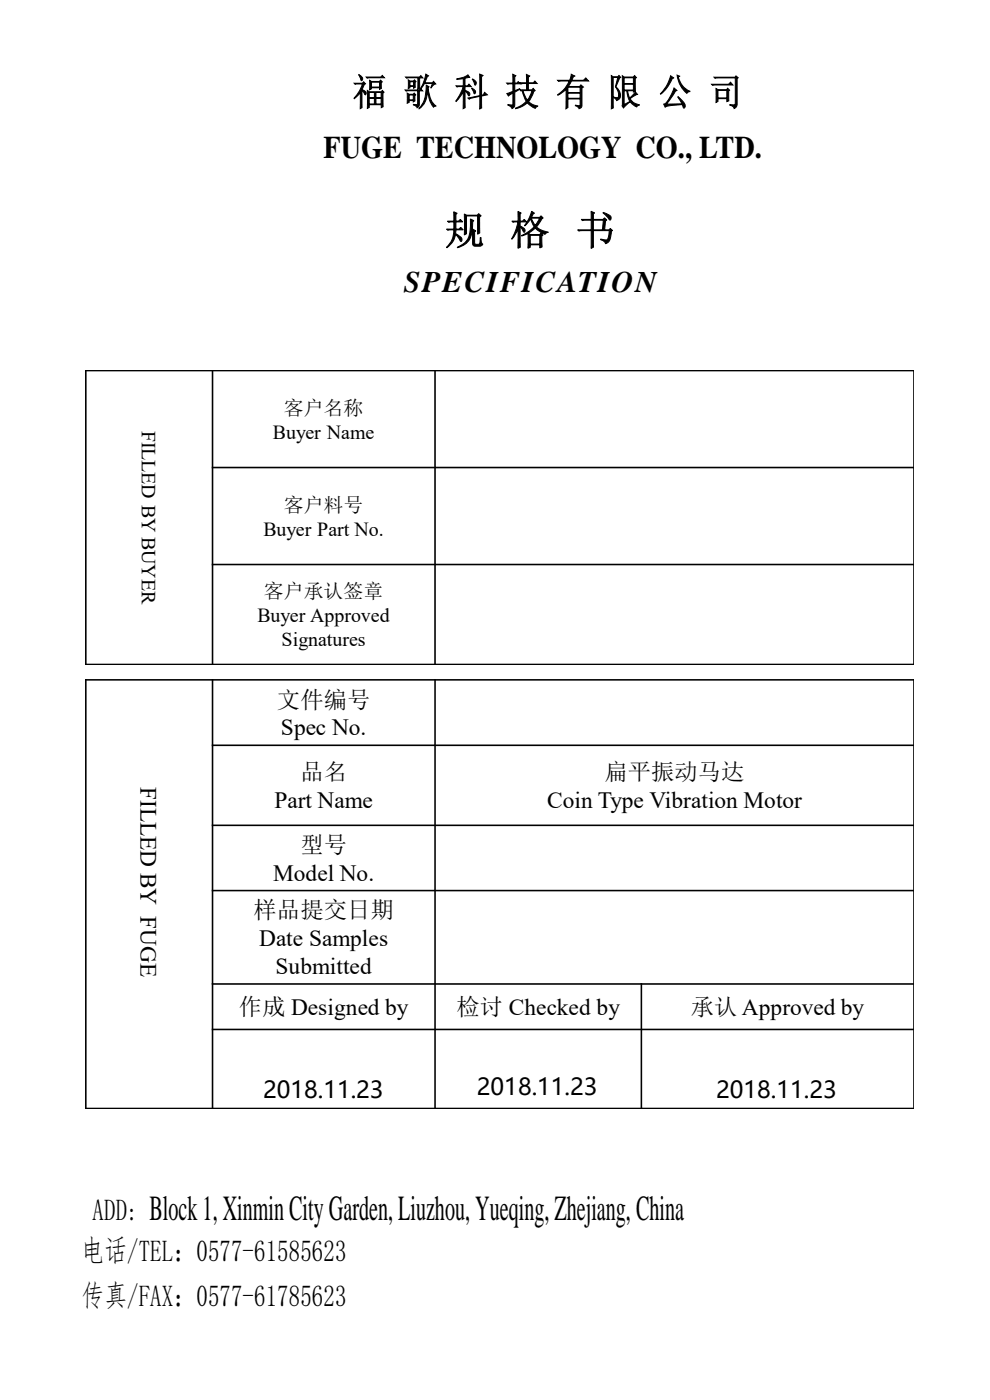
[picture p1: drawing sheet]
<svg xmlns="http://www.w3.org/2000/svg" width="210mm" height="297mm" viewBox="0 0 210 297" stroke-linecap="round" stroke-linejoin="round" font-family="sans-serif">
<defs><g id="words">
<text font-size="8.5" x="94.3" y="51.8">规 格 书</text>
<text font-size="8" x="74.8" y="22.3">福 歌 科 技 有 限 公 司</text>
<text font-size="7.5" x="31.7" y="258.8">Block 1, Xinmin City Garden, Liuzhou, Yueqing, Zhejiang, China</text>
<text font-size="6.7" x="68.6" y="33.4">FUGE TECHNOLOGY CO., LTD.</text>
<g font-size="6.4">
<text x="85.6" y="62">SPECIFICATION</text>
<text x="19.6" y="258.8">ADD:</text>
<text x="17.2" y="267.5">电话/TEL：0577-61585623</text>
<text x="17.2" y="277.1">传真/FAX：0577-61785623</text>
</g>
<g font-size="5">
<text x="58.8" y="150.1">文件编号</text>
<text x="59.6" y="156">Spec No.</text>
<text x="29.8" y="167" transform="rotate(90 29.8 167)">FILLED BY FUGE</text>
<text x="63.7" y="165.5">品名</text>
<text x="128.2" y="165.5">扁平振动马达</text>
<text x="58.2" y="171.4">Part Name</text>
<text x="116.1" y="171.4">Coin Type Vibration Motor</text>
<text x="63.7" y="180.9">型号</text>
<text x="58" y="186.8">Model No.</text>
<text x="53.8" y="194.8">样品提交日期</text>
<text x="55" y="200.7">Date Samples</text>
<text x="58.5" y="206.6">Submitted</text>
<text x="50.7" y="215.4">作成 Designed by</text>
<text x="96.9" y="215.4">检讨 Checked by</text>
<text x="146.6" y="215.4">承认 Approved by</text>
<text x="55.8" y="233">2018.11.23</text>
<text x="101.2" y="232.4">2018.11.23</text>
<text x="151.9" y="233">2018.11.23</text>
</g>
<g font-size="4.2">
<text x="60.2" y="88">客户名称</text>
<text x="30.1" y="91.4" transform="rotate(90 30.1 91.4)">FILLED BY BUYER</text>
<text x="57.9" y="93">Buyer Name</text>
<text x="55.9" y="113.6">Buyer Part No.</text>
<text x="60.2" y="108.6">客户料号</text>
<text x="54.6" y="132">Buyer Approved</text>
<text x="56" y="126.9">客户承认签章</text>
<text x="59.7" y="137">Signatures</text>
</g>
</g></defs>
<path d="M18.2 78.6h175.7M18.2 78.6v62.4M45.1 78.6v62.4M92.3 78.6v62.4M193.9 78.6v62.4M44.9 99.2h149M44.9 119.8h149M18.2 141h175.7" fill="none" stroke="#000" stroke-width=".34"/>
<g fill="#fff">
<path d="M18.2 144.2h26.9v91h-26.9z"/>
<path d="M136.1 208.7h57.8v9.7h-57.8z"/>
<path d="M136.1 218.4h57.8v16.8h-57.8z"/>
</g>
<g fill="#fff">
<path d="M45.1 144.2h148.8v64.5h-148.8z" fill-rule="evenodd"/>
<path d="M45.1 208.7h91v9.7h-91z" fill-rule="evenodd"/>
<path d="M45.1 218.4h91v16.8h-91z" fill-rule="evenodd"/>
</g>
<path d="M18.2 144.2h175.7M18.2 144.2v91M44.9 158.1h149M45.1 144.2v91M92.3 144.2v91M193.9 144.2v91M44.9 175.1h149M44.9 188.9h149M44.9 208.7h149M44.9 218.4h149M136.1 208.6v26.6M18.2 235.2h175.7" fill="none" stroke="#000" stroke-width=".34"/>
<path d="M18.2 238.3h176.1v45h-176.1z" fill="#fff"/>
<use href="#words"/>
</svg>
